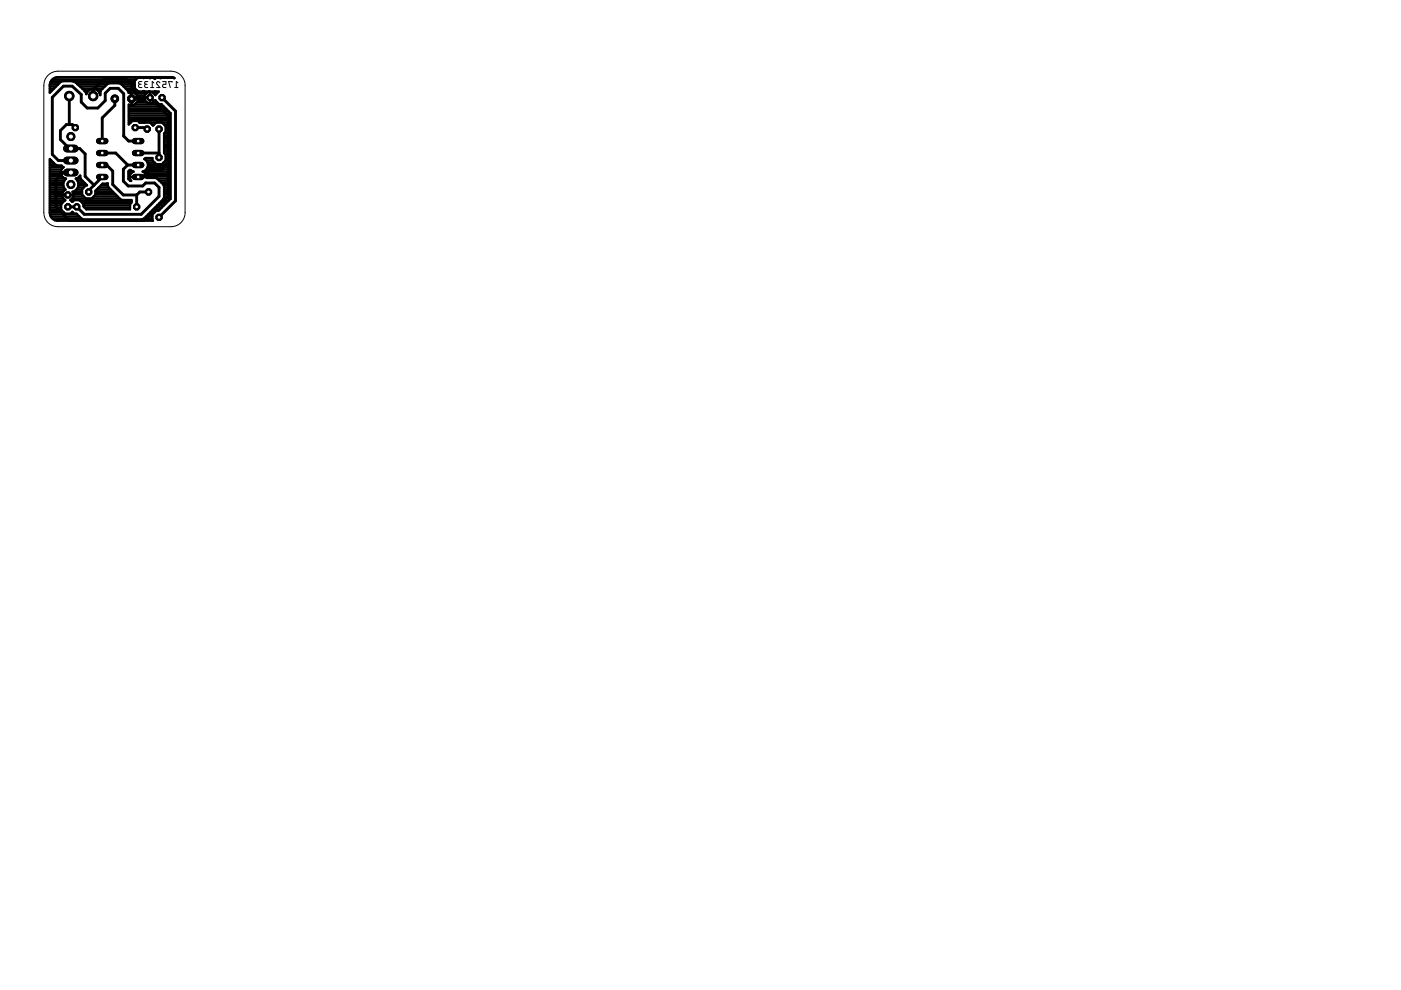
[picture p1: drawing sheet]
<svg xmlns="http://www.w3.org/2000/svg" width="297mm" height="210mm" viewBox="0 0 297 210" stroke-linecap="round" stroke-linejoin="round" font-family="sans-serif">
<path d="M29.7 17.9a.35 .35 0 0 0-.3 .3 .35 .35 0 0 0 .3 .4h.4M30.1 17.3h-.6l-.1 .2v.3l.5 .1M31 17.9a.35 .35 0 0 0-.4 .3 .35 .35 0 0 0 .4 .4h.3M31.3 17.3h-.5l-.2 .2 .2 .3 .4 .1M31.9 18.6h.7M32.6 17.6l-.3-.3v1.3M33.9 17.6a.35 .35 0 0 0-.5-.3 .35 .35 0 0 0-.1 .6l.6 .7h-.7M34.5 17.3h.7v.6h-.4a.36 .36 0 0 0-.3 .3 .36 .36 0 0 0 .3 .4h.4M36.5 17.4v-.1h-.7l.3 1.3M37 18.6h.7M37.7 17.6l-.3-.3v1.3" fill="none" stroke="#000" stroke-width=".21"/>
<g fill="none" stroke="#000" stroke-width=".61">
<path d="M14.7 20.4v6M16 27.1l-.7-.7h-1.2l-1.3 1.3v1.9l1.9 1.9h2.2l1.2 1.1v4.8l1.8 1.9M19.7 20.4v-1.4l2.6-2.5h4.1l1.5 1.4v3l.2-.2h3.7l3.8 3.8v17.1l-5 5.1h-15.9l-2.8-2.8v-5.7l1.5-1.6h1.6M21.7 37.5l-2.9 2.9v.3M21.7 35h.9l1.3 1.3v2.8l2.2 2.2h2.9M21.7 32.4h2.8l2.6 2.6M24.3 20.9v1.5l-2.6 2.6v4.9M27.1 35h2.2M27.1 35l-.9 .9v2.5l1 1h3l.7-.6h1.9l.9 1v1.8l-3.8 3.8h-12l-1.6-1.5h-1.9M28.7 27.1h2.2l.3 .3M29.3 32.4h4.4M29.3 29.9h-2l-1.1-1v-9l-1.1-1.2h-1.8l-1 1v1.6l-1.6 1.6h-2.2l-1.3-1.2v-1.7l-1.9-1.7h-1.9l-2.3 2.3v12.1l1.3 1.3h2.6"/>
<path d="M33.7 27.4v6M34.4 20.7l2.8 2.9v19l-3.5 3.5M35.6 34.7l-1.2 1.2h-2.6l-1.6 1.6h-.9M11.9 41.3h2.5M29 41.3v2.6M31.5 40.7h-1.9l-.6 .6"/>
</g>
<g fill="none" stroke="#000" stroke-width=".51">
<path d="M10.6 19.3h.3M10.6 18.8h.8M10.6 18.3h1.3M10.6 17.9h1.8M10.7 17.4h2.1M11 16.9h17.7M11.9 16.4h24.8M12.8 17.4l-2.2 2.3v-1.8M15.9 17.4h.1M15.9 17.4l-.4-.2h-2.3l-.4 .2M15.9 17.4l2.1 1.9M15.9 17.4h12.6"/>
<path d="M16.4 17.9h6.3M17 18.3h5.2M17.5 18.8h4.3M18 19.3l.1 .1M18 19.3h.7M18.1 19.4v.1M18.1 19.5l.2 .3M18.3 19.8h.1M19.6 18.9h.1M19.6 18.9a1.5 1.5 0 0 0-1.3 1.1v-.2M19.7 18.9v1.4h.1v-1.4a1.43 1.43 0 0 1 1.3 .9M19.7 19.8h.1"/>
<path d="M19.7 19.3h.1M20.8 19.3h.6M21.1 19.8h.2M25.7 17.9h2.8M26.2 18.3h2.3M26.7 18.8h2M27.1 19.3h2.1M27.3 19.7l1.1-.1 .8 .8v1.1l-.8 .7h-1.1v4.2l.8-.8h1.1l.4 .4M27.3 19.7h.1M27.3 19.7l-.2-.4-1.4-1.5-.4-.1h-2.2l-.4 .1-1.3 1.4-.1 1-.2-.4M27.9 19.6v2.6M27.9 19.8h.1"/>
<path d="M28.5 18.2h.1M28.5 18.2l.1 .5M28.5 17.9v.3M28.6 19.8h2.5M28.6 18.7v.1M28.6 18.7l.4 .5M28.8 16.8h.1M28.8 16.8l-.3 .5v.6M29 19.2h.1M29 19.2l.4 .2h4.3l-.8 .8-.6-.7h-1l-.7 .7M31.8 19.8h.1M31.8 19.5v2.4"/>
<path d="M32.5 19.8h.8M32.9 16.7l-.6-.3-.5 .2-2.5-.1-.5 .3M35.5 16.5l1.5 .1-.7-.2h-24a1.73 1.73 0 0 0-1.7 1.5M35.5 16.5h-2.3l-.4 .2M35.5 16.5h.1M10.6 39.3h2.8M10.6 39.8h2.9M10.6 38.8h2.8M10.6 38.3h3M10.6 37.8h3.2M10.6 37.4h2.5M10.6 36.9h2.3"/>
<path d="M10.6 36.4h2.3M10.6 35.9h2.4M10.6 35.5h2.9M10.6 35h1.3M10.6 34.5h.7M10.6 34h.3M12.9 36.6h2.1M12.9 36.9a1.34 1.34 0 0 0 1.1 1l-.6 .9M13.5 35.5l-.5-.4-1.2-.2-1.2-1.2v11.4a1.71 1.71 0 0 0 1 1.6M13.5 35.5a1.33 1.33 0 0 0-.6 1.4M15 36.6h.1M16.2 37.8h.9"/>
<path d="M16.4 38.3h1.1M16.5 39.8h1.3M16.6 38.8a1.59 1.59 0 0 1-1.2 1.9l.2 .2v.9l-.7 .6M16.6 38.8l-.2-.6-.3-.3 .4-.2 .5-.5 .2 .8 1.2 1.3h-1.8M16.6 38.8h1.3M16.9 37.4h.1M18.2 39.3l-.8 .8v1.2l.8 .8M19.7 20.2h.1M20.8 39.9h.1M21 39.8h2M21.4 39.3h1.4M27.2 36.3l.5-.3 .6 .4a1.16 1.16 0 0 0-.5 2l-.6-.4z"/>
<path d="M27.2 37.8h.3M27.2 37.4h.3M27.2 36.9h.4M27.2 36.4h1.1M27.3 26h.4M27.3 25.5h8.9M27.3 25h8.9M27.3 24.5h8.9M27.3 24h8.9M27.3 23.6h8.4M27.3 23.1h7.9M27.3 22.6h7.5"/>
<path d="M27.5 37.5h3.6M27.6 38.3h.2M27.9 22.1v.1M27.9 21.7h.1M27.9 21.2h.1M27.9 20.7h.1M27.9 20.2v.1M28.5 22.1h5.8l1.9 1.9v18.2M29 21.7h2.1M29 20.2h1.6M29.2 20.9l-1.3 .1M29.2 20.7h2.6"/>
<path d="M29.2 21.2h1.4M29.3 37.5h.1M29.5 26h6.7M30.3 36.4h5.9M30.6 26h.1M30.6 21.2l.7 .7h1l.6-.6 .9 .8M30.6 20.2v1M30.8 33.5h1.5M30.9 36.9h5.3M31 35.9h5.2M31 34h1.3M31.1 37.4h5.1"/>
<path d="M31.3 35.5h4.9M31.3 34.5h1.5M31.4 35h4.8M31.8 26l.6 .6 .7-.6M31.8 21.7h.1M31.8 21.2h.1M31.8 20.2v.1M32.3 26.4h.4M32.5 21.7h.8M33.3 37.8h2.9M33.7 38.2l.9 .9 .2 .4v2.4l-.2 .3-4.1 4.2-.4 .1h-12.4l-.4-.1-1.1-1.1h-.5l-.4-.4-.3 .4h-1.2l-.8-.9v-1.1l.8-.9-.6-.6v-.9l.7-.7-.5-.8v-.6M33.8 38.3h2.4"/>
<path d="M34.3 38.8h1.9M34.3 26l.8 .8v1.2l-.3 .3M34.6 34.5h1.6M34.7 39.3h1.5M34.8 26.4h1.4M34.8 28.3v4.1l.3 .4v1.2l-.8 .8h-1.2l-.8-.8v-.5h-1.4l-.3 .2a1.41 1.41 0 0 1 .8 1.5 1.41 1.41 0 0 1-1.2 1.2 1.17 1.17 0 0 1 .9 1.3h1.9l.7 .5M34.8 39.8h1.4M34.8 32.1h1.4M34.8 31.7h1.4M34.8 31.2h1.4M34.8 30.7h1.4M34.8 30.2h1.4"/>
<path d="M34.8 29.8h1.4M34.8 29.3h1.4M34.8 28.8h1.4M34.8 28.3h1.4M34.9 32.6h1.3M35.1 34h1.1M35.1 33.5h1.1M35.1 33.1h1.1M35.1 27.9h1.1M35.1 27.4h1.1M35.1 26.9h1.1M10.6 42.1h2.9"/>
<path d="M10.6 45h2.9M10.6 44.5h2.4M10.6 44h2.4M10.6 43.5h2.4M10.6 43.1h2.6M10.6 42.6h3.1M10.6 41.7h2.6M10.6 41.2h2.6M10.6 40.7h2.8M10.6 40.2h3.2M10.6 45.4h5.8M10.8 45.9h6"/>
<path d="M11.2 46.4h6.2M11.6 46.7h.1M13.2 41.3h2.4M14.4 41.3v.1M14.9 42.4h.1M15.1 42.6h.4M15.2 42.1h10.2M15.3 45h.1M15.4 40.7h2M15.6 41.7h2.2M15.6 41.2h1.8M16.2 40.2h1.2"/>
<path d="M17 42.6h10.9M17.5 43.1h10.2M17.7 43.5h9.9M17.9 44h9.7M19.4 42.1l.8-.8v-.8l1.6-1.6h1l.2 .8 2.5 2.5 .4 .2h2v.5l-.3 .4v1.1h-9.3l-.6-.6v-.5l-.8-.9h-1.2l-.4 .4-.3-.4M19.9 41.7h5M20.2 41.2h4.2M20.2 40.7h3.8M20.5 40.2h3M30.4 46.4h1.9M30.9 45.9h1.4M31.4 45.4h.9"/>
<path d="M31.9 45h.9M32.4 44.5h1.4M32.9 44h1.4M33.3 43.5h1.5M33.8 43.1h1.4M34.3 42.6h1.4M34.7 42.1h1.5M34.8 41.7h1.4M34.8 41.2h1.4M34.8 40.7h1.4M34.8 40.2h1.4M36.2 42.2l-2.6 2.5h-.5l-.8 .8v1.2l.1 .1h-20.1l-.7-.1"/>
</g>
<circle cx="14.4" cy="43.9" r=".71" fill="#000" stroke="#000" stroke-width=".21"/>
<circle cx="14.4" cy="43.9" r=".4" fill="#fff" stroke="#000" stroke-width=".21"/>
<circle cx="14.4" cy="41.3" r=".71" fill="#000" stroke="#000" stroke-width=".21"/>
<circle cx="14.4" cy="41.3" r=".4" fill="#fff" stroke="#000" stroke-width=".21"/>
<circle cx="27.9" cy="20.9" r=".87" fill="#000" stroke="#000" stroke-width=".21"/>
<circle cx="27.9" cy="20.9" r=".4" fill="#fff" stroke="#000" stroke-width=".21"/>
<circle cx="24.3" cy="20.9" r=".8" fill="#000" stroke="#000" stroke-width=".21"/>
<circle cx="24.3" cy="20.9" r=".4" fill="#fff" stroke="#000" stroke-width=".21"/>
<path d="M28.6 37.5h1.4" fill="none" stroke="#000" stroke-width="1.3"/>
<circle cx="29.3" cy="37.5" r=".4" fill="#fff" stroke="#000" stroke-width=".21"/>
<path d="M28.6 35h1.4" fill="none" stroke="#000" stroke-width="1.3"/>
<circle cx="29.3" cy="35" r=".4" fill="#fff" stroke="#000" stroke-width=".21"/>
<path d="M21 35h1.3" fill="none" stroke="#000" stroke-width="1.3"/>
<circle cx="21.7" cy="35" r=".4" fill="#fff" stroke="#000" stroke-width=".21"/>
<path d="M21 37.5h1.3" fill="none" stroke="#000" stroke-width="1.3"/>
<circle cx="21.7" cy="37.5" r=".4" fill="#fff" stroke="#000" stroke-width=".21"/>
<path d="M28.6 32.4h1.4" fill="none" stroke="#000" stroke-width="1.3"/>
<circle cx="29.3" cy="32.4" r=".4" fill="#fff" stroke="#000" stroke-width=".21"/>
<path d="M28.6 29.9h1.4" fill="none" stroke="#000" stroke-width="1.3"/>
<circle cx="29.3" cy="29.9" r=".4" fill="#fff" stroke="#000" stroke-width=".21"/>
<path d="M21 32.4h1.3" fill="none" stroke="#000" stroke-width="1.3"/>
<circle cx="21.7" cy="32.4" r=".4" fill="#fff" stroke="#000" stroke-width=".21"/>
<path d="M21 29.9h1.3" fill="none" stroke="#000" stroke-width="1.3"/>
<circle cx="21.7" cy="29.9" r=".4" fill="#fff" stroke="#000" stroke-width=".21"/>
<circle cx="31.2" cy="27.4" r=".71" fill="#000" stroke="#000" stroke-width=".21"/>
<circle cx="31.2" cy="27.4" r=".4" fill="#fff" stroke="#000" stroke-width=".21"/>
<circle cx="33.7" cy="27.4" r=".71" fill="#000" stroke="#000" stroke-width=".21"/>
<circle cx="33.7" cy="27.4" r=".4" fill="#fff" stroke="#000" stroke-width=".21"/>
<circle cx="34.4" cy="20.7" r=".71" fill="#000" stroke="#000" stroke-width=".21"/>
<circle cx="34.4" cy="20.7" r=".4" fill="#fff" stroke="#000" stroke-width=".21"/>
<circle cx="31.8" cy="20.7" r=".71" fill="#000" stroke="#000" stroke-width=".21"/>
<circle cx="31.8" cy="20.7" r=".4" fill="#fff" stroke="#000" stroke-width=".21"/>
<circle cx="31.5" cy="40.7" r=".71" fill="#000" stroke="#000" stroke-width=".21"/>
<circle cx="31.5" cy="40.7" r=".4" fill="#fff" stroke="#000" stroke-width=".21"/>
<circle cx="18.8" cy="40.7" r=".71" fill="#000" stroke="#000" stroke-width=".21"/>
<circle cx="18.8" cy="40.7" r=".4" fill="#fff" stroke="#000" stroke-width=".21"/>
<circle cx="16.3" cy="43.9" r=".71" fill="#000" stroke="#000" stroke-width=".21"/>
<circle cx="16.3" cy="43.9" r=".4" fill="#fff" stroke="#000" stroke-width=".21"/>
<circle cx="29" cy="43.9" r=".71" fill="#000" stroke="#000" stroke-width=".21"/>
<circle cx="29" cy="43.9" r=".4" fill="#fff" stroke="#000" stroke-width=".21"/>
<circle cx="28.7" cy="27.1" r=".71" fill="#000" stroke="#000" stroke-width=".21"/>
<circle cx="28.7" cy="27.1" r=".4" fill="#fff" stroke="#000" stroke-width=".21"/>
<circle cx="16" cy="27.1" r=".71" fill="#000" stroke="#000" stroke-width=".21"/>
<circle cx="16" cy="27.1" r=".4" fill="#fff" stroke="#000" stroke-width=".21"/>
<circle cx="33.7" cy="46.1" r=".71" fill="#000" stroke="#000" stroke-width=".21"/>
<circle cx="33.7" cy="46.1" r=".4" fill="#fff" stroke="#000" stroke-width=".21"/>
<circle cx="33.7" cy="33.4" r=".71" fill="#000" stroke="#000" stroke-width=".21"/>
<circle cx="33.7" cy="33.4" r=".4" fill="#fff" stroke="#000" stroke-width=".21"/>
<path d="M14.2 31.5h1.6" fill="none" stroke="#000" stroke-width="1.7"/>
<circle cx="15" cy="31.5" r=".55" fill="#fff" stroke="#000" stroke-width=".21"/>
<path d="M14.2 34h1.6" fill="none" stroke="#000" stroke-width="1.7"/>
<circle cx="15" cy="34" r=".55" fill="#fff" stroke="#000" stroke-width=".21"/>
<path d="M14.2 36.6h1.6" fill="none" stroke="#000" stroke-width="1.7"/>
<circle cx="15" cy="36.6" r=".55" fill="#fff" stroke="#000" stroke-width=".21"/>
<circle cx="15" cy="29" r=".85" fill="#000" stroke="#000" stroke-width=".21"/>
<circle cx="15" cy="29" r=".55" fill="#fff" stroke="#000" stroke-width=".21"/>
<circle cx="15" cy="39.1" r=".85" fill="#000" stroke="#000" stroke-width=".21"/>
<circle cx="15" cy="39.1" r=".55" fill="#fff" stroke="#000" stroke-width=".21"/>
<circle cx="14.7" cy="20.4" r=".99" fill="#000" stroke="#000" stroke-width=".21"/>
<circle cx="14.7" cy="20.4" r=".66" fill="#fff" stroke="#000" stroke-width=".21"/>
<circle cx="19.7" cy="20.4" r=".99" fill="#000" stroke="#000" stroke-width=".21"/>
<circle cx="19.7" cy="20.4" r=".66" fill="#fff" stroke="#000" stroke-width=".21"/>
<circle cx="14.4" cy="43.9" r=".71" fill="#000" stroke="#000" stroke-width=".21"/>
<circle cx="14.4" cy="43.9" r=".4" fill="#fff" stroke="#000" stroke-width=".21"/>
<circle cx="14.4" cy="41.3" r=".71" fill="#000" stroke="#000" stroke-width=".21"/>
<circle cx="14.4" cy="41.3" r=".4" fill="#fff" stroke="#000" stroke-width=".21"/>
<circle cx="27.9" cy="20.9" r=".87" fill="#000" stroke="#000" stroke-width=".21"/>
<circle cx="27.9" cy="20.9" r=".4" fill="#fff" stroke="#000" stroke-width=".21"/>
<circle cx="24.3" cy="20.9" r=".8" fill="#000" stroke="#000" stroke-width=".21"/>
<circle cx="24.3" cy="20.9" r=".4" fill="#fff" stroke="#000" stroke-width=".21"/>
<path d="M28.6 37.5h1.4" fill="none" stroke="#000" stroke-width="1.3"/>
<circle cx="29.3" cy="37.5" r=".4" fill="#fff" stroke="#000" stroke-width=".21"/>
<path d="M28.6 35h1.4" fill="none" stroke="#000" stroke-width="1.3"/>
<circle cx="29.3" cy="35" r=".4" fill="#fff" stroke="#000" stroke-width=".21"/>
<path d="M21 35h1.3" fill="none" stroke="#000" stroke-width="1.3"/>
<circle cx="21.7" cy="35" r=".4" fill="#fff" stroke="#000" stroke-width=".21"/>
<path d="M21 37.5h1.3" fill="none" stroke="#000" stroke-width="1.3"/>
<circle cx="21.7" cy="37.5" r=".4" fill="#fff" stroke="#000" stroke-width=".21"/>
<path d="M28.6 32.4h1.4" fill="none" stroke="#000" stroke-width="1.3"/>
<circle cx="29.3" cy="32.4" r=".4" fill="#fff" stroke="#000" stroke-width=".21"/>
<path d="M28.6 29.9h1.4" fill="none" stroke="#000" stroke-width="1.3"/>
<circle cx="29.3" cy="29.9" r=".4" fill="#fff" stroke="#000" stroke-width=".21"/>
<path d="M21 32.4h1.3" fill="none" stroke="#000" stroke-width="1.3"/>
<circle cx="21.7" cy="32.4" r=".4" fill="#fff" stroke="#000" stroke-width=".21"/>
<path d="M21 29.9h1.3" fill="none" stroke="#000" stroke-width="1.3"/>
<circle cx="21.7" cy="29.9" r=".4" fill="#fff" stroke="#000" stroke-width=".21"/>
<circle cx="31.2" cy="27.4" r=".71" fill="#000" stroke="#000" stroke-width=".21"/>
<circle cx="31.2" cy="27.4" r=".4" fill="#fff" stroke="#000" stroke-width=".21"/>
<circle cx="33.7" cy="27.4" r=".71" fill="#000" stroke="#000" stroke-width=".21"/>
<circle cx="33.7" cy="27.4" r=".4" fill="#fff" stroke="#000" stroke-width=".21"/>
<circle cx="34.4" cy="20.7" r=".71" fill="#000" stroke="#000" stroke-width=".21"/>
<circle cx="34.4" cy="20.7" r=".4" fill="#fff" stroke="#000" stroke-width=".21"/>
<circle cx="31.8" cy="20.7" r=".71" fill="#000" stroke="#000" stroke-width=".21"/>
<circle cx="31.8" cy="20.7" r=".4" fill="#fff" stroke="#000" stroke-width=".21"/>
<circle cx="31.5" cy="40.7" r=".71" fill="#000" stroke="#000" stroke-width=".21"/>
<circle cx="31.5" cy="40.7" r=".4" fill="#fff" stroke="#000" stroke-width=".21"/>
<circle cx="18.8" cy="40.7" r=".71" fill="#000" stroke="#000" stroke-width=".21"/>
<circle cx="18.8" cy="40.7" r=".4" fill="#fff" stroke="#000" stroke-width=".21"/>
<circle cx="16.3" cy="43.9" r=".71" fill="#000" stroke="#000" stroke-width=".21"/>
<circle cx="16.3" cy="43.9" r=".4" fill="#fff" stroke="#000" stroke-width=".21"/>
<circle cx="29" cy="43.9" r=".71" fill="#000" stroke="#000" stroke-width=".21"/>
<circle cx="29" cy="43.9" r=".4" fill="#fff" stroke="#000" stroke-width=".21"/>
<circle cx="28.7" cy="27.1" r=".71" fill="#000" stroke="#000" stroke-width=".21"/>
<circle cx="28.7" cy="27.1" r=".4" fill="#fff" stroke="#000" stroke-width=".21"/>
<circle cx="16" cy="27.1" r=".71" fill="#000" stroke="#000" stroke-width=".21"/>
<circle cx="16" cy="27.1" r=".4" fill="#fff" stroke="#000" stroke-width=".21"/>
<circle cx="33.7" cy="46.1" r=".71" fill="#000" stroke="#000" stroke-width=".21"/>
<circle cx="33.7" cy="46.1" r=".4" fill="#fff" stroke="#000" stroke-width=".21"/>
<circle cx="33.7" cy="33.4" r=".71" fill="#000" stroke="#000" stroke-width=".21"/>
<circle cx="33.7" cy="33.4" r=".4" fill="#fff" stroke="#000" stroke-width=".21"/>
<path d="M14.2 31.5h1.6" fill="none" stroke="#000" stroke-width="1.7"/>
<circle cx="15" cy="31.5" r=".55" fill="#fff" stroke="#000" stroke-width=".21"/>
<path d="M14.2 34h1.6" fill="none" stroke="#000" stroke-width="1.7"/>
<circle cx="15" cy="34" r=".55" fill="#fff" stroke="#000" stroke-width=".21"/>
<path d="M14.2 36.6h1.6" fill="none" stroke="#000" stroke-width="1.7"/>
<circle cx="15" cy="36.6" r=".55" fill="#fff" stroke="#000" stroke-width=".21"/>
<circle cx="15" cy="29" r=".85" fill="#000" stroke="#000" stroke-width=".21"/>
<circle cx="15" cy="29" r=".55" fill="#fff" stroke="#000" stroke-width=".21"/>
<circle cx="15" cy="39.1" r=".85" fill="#000" stroke="#000" stroke-width=".21"/>
<circle cx="15" cy="39.1" r=".55" fill="#fff" stroke="#000" stroke-width=".21"/>
<circle cx="14.7" cy="20.4" r=".99" fill="#000" stroke="#000" stroke-width=".21"/>
<circle cx="14.7" cy="20.4" r=".66" fill="#fff" stroke="#000" stroke-width=".21"/>
<circle cx="19.7" cy="20.4" r=".99" fill="#000" stroke="#000" stroke-width=".21"/>
<circle cx="19.7" cy="20.4" r=".66" fill="#fff" stroke="#000" stroke-width=".21"/>
<path d="M10.2 16l1.2-.8 .9-.1h24a3 3 0 0 1 2.9 3v27a2.96 2.96 0 0 1-2.9 3h-24a2.96 2.96 0 0 1-3-3v-27l.3-1.4z" fill="none" stroke="#000" stroke-width=".21"/>
</svg>
